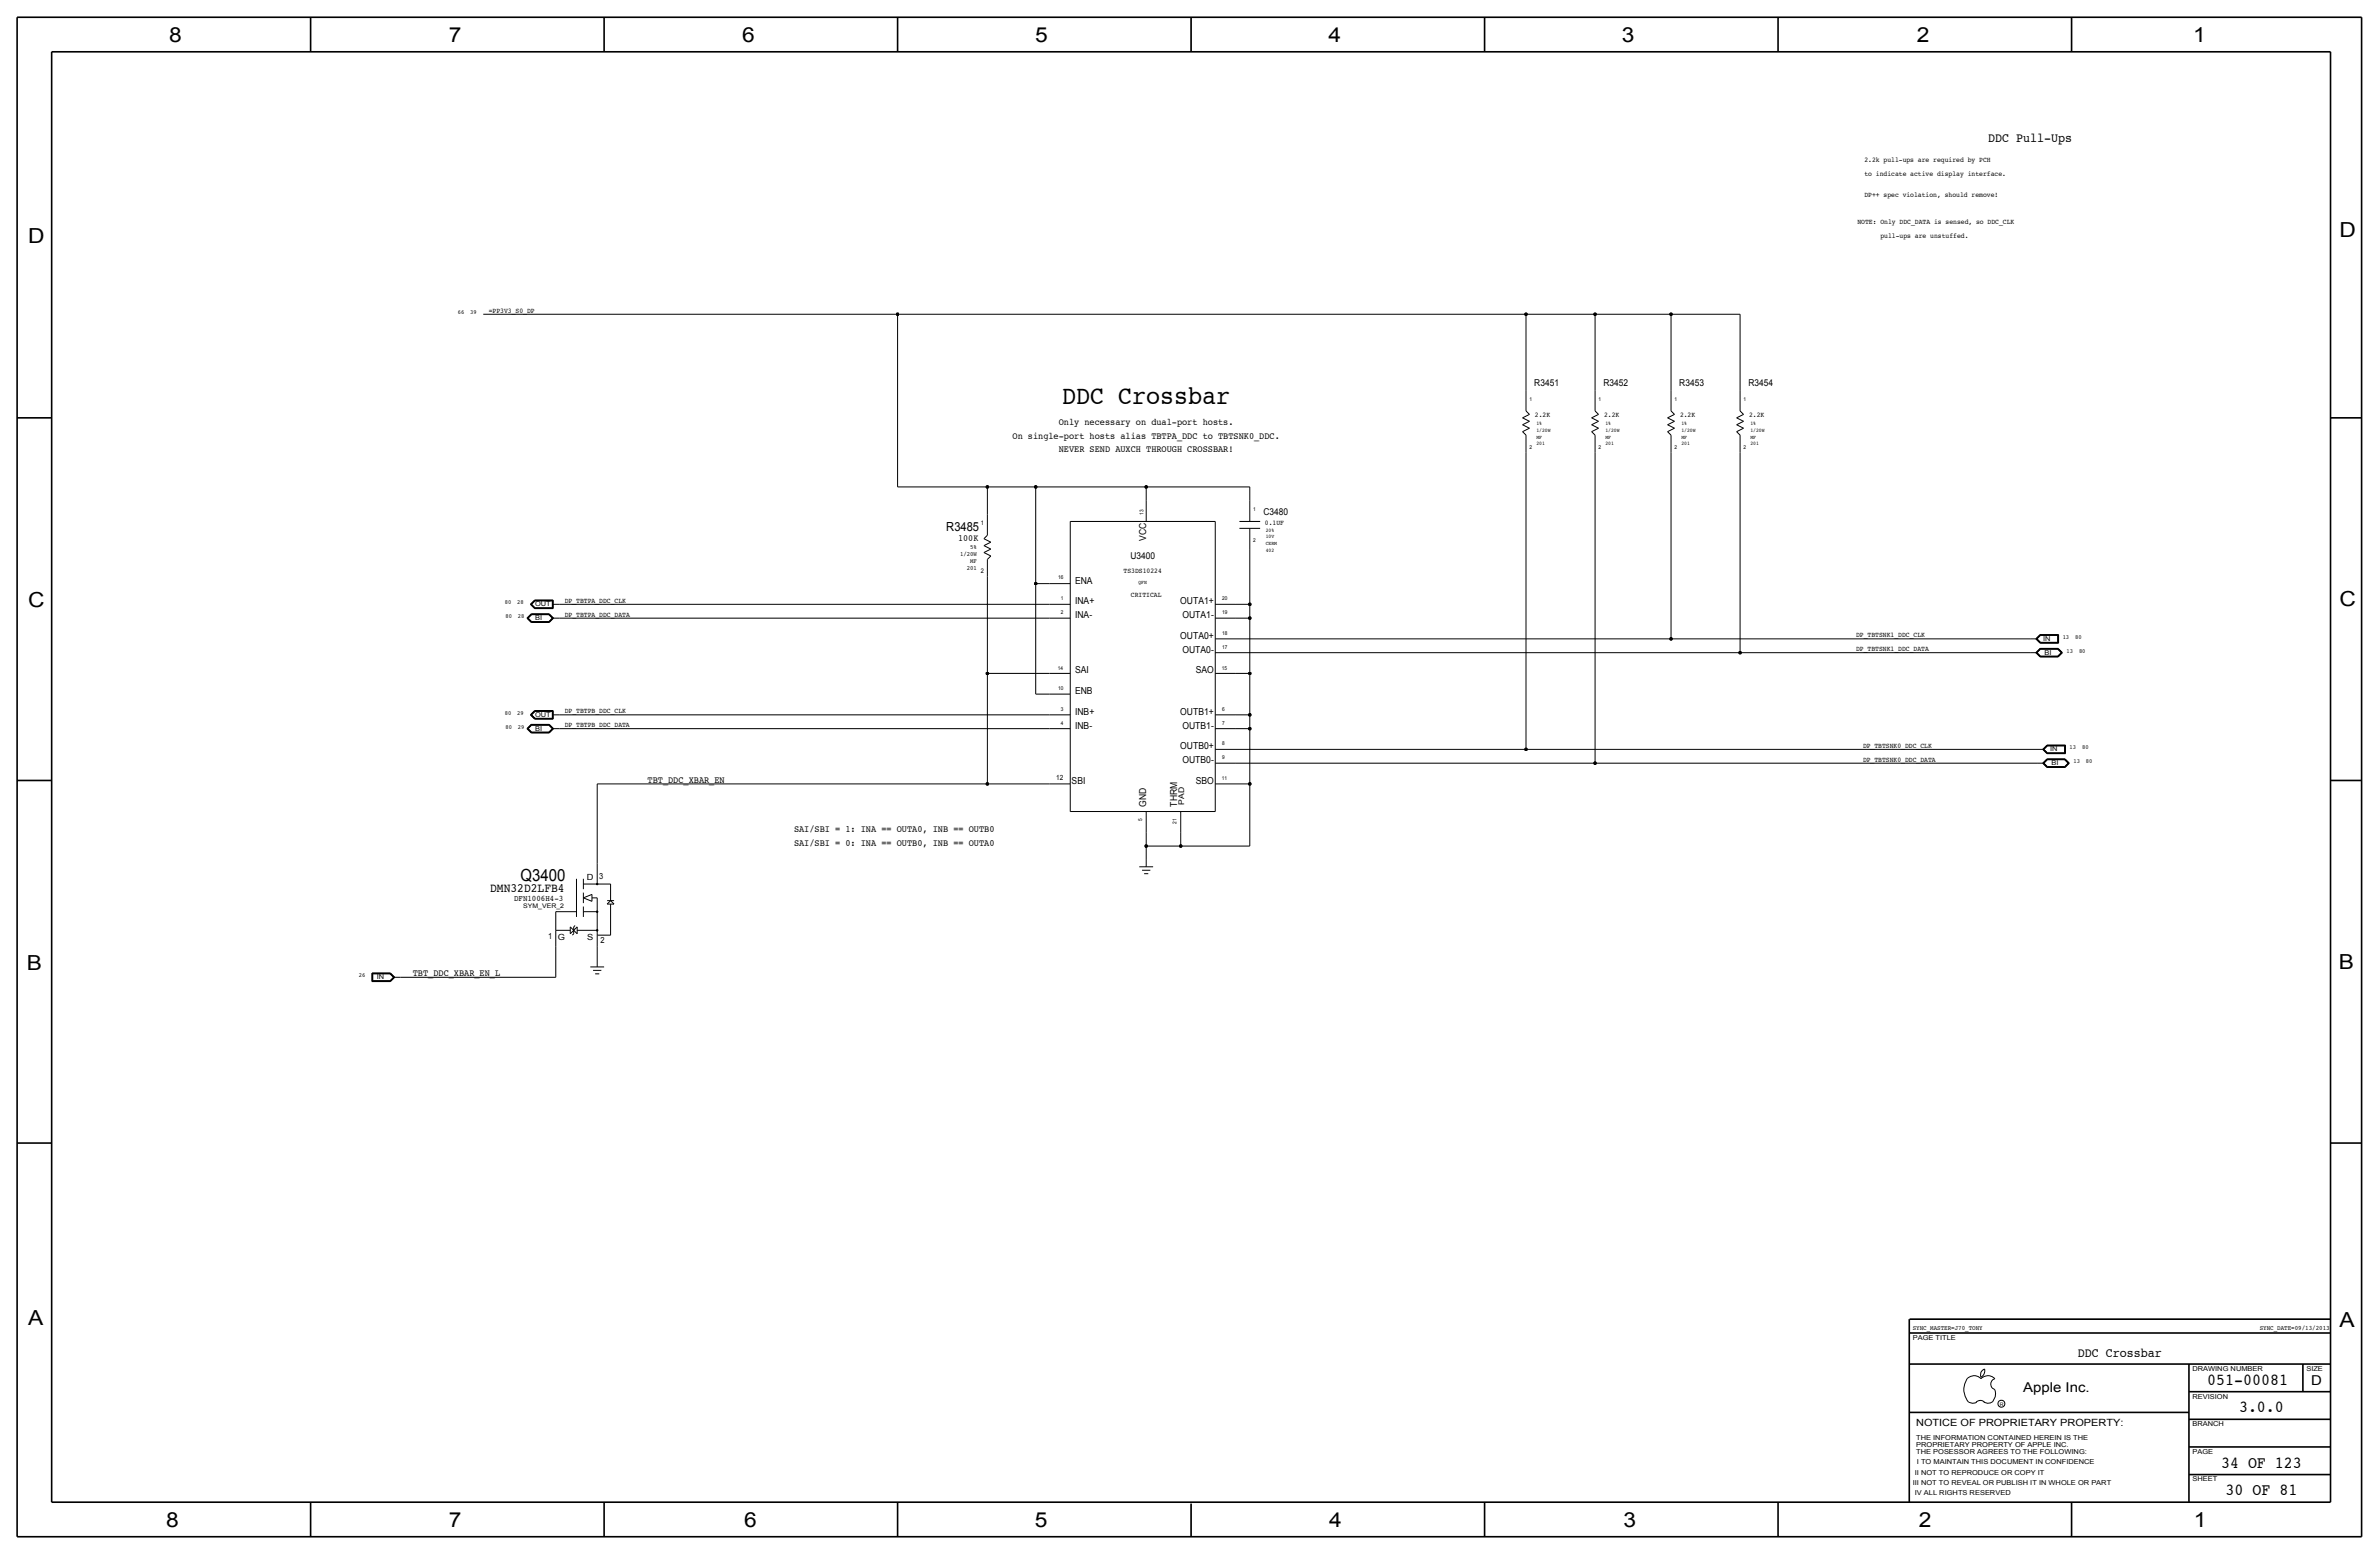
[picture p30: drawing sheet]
<svg xmlns="http://www.w3.org/2000/svg" width="875mm" height="572mm" viewBox="0 0 875 572" stroke-linecap="round" stroke-linejoin="round" font-family="sans-serif">
<defs><g id="words">
<text font-size="9.6" x="390.7" y="148.6">DDC Crossbar</text>
<g font-size="7.6">
<text x="62.2" y="15.5">8</text>
<text x="165" y="15.5">7</text>
<text x="273" y="15.5">6</text>
<text x="380.7" y="15.5">5</text>
<text x="488.6" y="15.5">4</text>
<text x="596.6" y="15.5">3</text>
<text x="705.1" y="15.5">2</text>
<text x="806.7" y="15.5">1</text>
<text x="10.4" y="89.4">D</text>
<text x="860.5" y="87.1">D</text>
<text x="10.4" y="223.3">C</text>
<text x="860.5" y="222.8">C</text>
<text x="9.8" y="356.6">B</text>
<text x="860.2" y="356.4">B</text>
<text x="10.4" y="487.4">A</text>
<text x="860.5" y="488.2">A</text>
<text x="61.2" y="561.6">8</text>
<text x="165" y="561.6">7</text>
<text x="273.8" y="561.6">6</text>
<text x="380.7" y="561.6">5</text>
<text x="488.9" y="561.6">4</text>
<text x="597.1" y="561.6">3</text>
<text x="705.8" y="561.6">2</text>
<text x="806.9" y="561.6">1</text>
</g>
<g font-size="6.2">
<text x="191.5" y="323.9">Q3400</text>
<text x="811.9" y="509.3">051-00081</text>
<text x="823.6" y="519.4">3.0.0</text>
<text x="817" y="539.7">34 OF 123</text>
<text x="818.6" y="549.9">30 OF 81</text>
</g>
<g font-size="5">
<text x="850.1" y="509.3">D</text>
<text x="744.2" y="511.8">Apple Inc.</text>
</g>
<g font-size="4.8">
<text x="731.3" y="52.1">DDC Pull-Ups</text>
<text x="764.3" y="499.1">DDC Crossbar</text>
</g>
<text font-size="4.7" x="180.3" y="327.9">DMN32D2LFB4</text>
<text font-size="4.6" x="348.1" y="195.3">R3485</text>
<text font-size="3.7" x="704.8" y="524.5">NOTICE OF PROPRIETARY PROPERTY:</text>
<g font-size="3.5">
<text x="564.3" y="142">R3451</text>
<text x="589.7" y="142">R3452</text>
<text x="617.7" y="142">R3453</text>
<text x="643.1" y="142">R3454</text>
<text x="372.4" y="161.3">On single-port hosts alias TBTPA_DDC to TBTSNK0_DDC.</text>
<text x="389.4" y="156.2">Only necessary on dual-port hosts.</text>
<text x="389.4" y="166.4">NEVER SEND AUXCH THROUGH CROSSBAR!</text>
<text x="464.8" y="189.2">C3480</text>
<text x="352.5" y="199.1">100K</text>
<text x="421.6" y="198.9" transform="rotate(-90 421.6 198.9)">VCC</text>
<text x="415.8" y="205.7">U3400</text>
<text x="395.4" y="214.6">ENA</text>
<text x="395.4" y="222.3">INA+</text>
<text x="395.4" y="227.3">INA-</text>
<text x="434.1" y="222.3">OUTA1+</text>
<text x="434.9" y="227.3">OUTA1-</text>
<text x="434.1" y="235">OUTA0+</text>
<text x="434.9" y="240">OUTA0-</text>
<text x="395.4" y="247.7">SAI</text>
<text x="439.8" y="247.7">SAO</text>
<text x="395.4" y="255.3">ENB</text>
<text x="395.4" y="262.9">INB+</text>
<text x="434.1" y="262.9">OUTB1+</text>
<text x="395.4" y="268">INB-</text>
<text x="434.9" y="268">OUTB1-</text>
<text x="434.1" y="275.6">OUTB0+</text>
<text x="434.9" y="280.7">OUTB0-</text>
<text x="238.2" y="287.8">TBT_DDC_XBAR_EN</text>
<text x="394.2" y="288.3">SBI</text>
<text x="439.8" y="288.3">SBO</text>
<text x="421.6" y="296.7" transform="rotate(-90 421.6 296.7)">GND</text>
<text x="433" y="296.7" transform="rotate(-90 433 296.7)">THRM</text>
<text x="292" y="311.1">SAI/SBI = 0: INA == OUTB0, INB == OUTA0</text>
<text x="292" y="306.1">SAI/SBI = 1: INA == OUTA0, INB == OUTB0</text>
<text x="151.8" y="358.9">TBT_DDC_XBAR_EN_L</text>
</g>
<g font-size="3.1">
<text x="215.9" y="323.6">D</text>
<text x="220.4" y="323.3">3</text>
<text x="189.1" y="331.2">DFN1006H4-3</text>
<text x="201.6" y="345.4">1</text>
<text x="205.1" y="345.7">G</text>
<text x="216" y="345.7">S</text>
<text x="220.9" y="347">2</text>
</g>
<text font-size="2.9" x="435.6" y="295.9" transform="rotate(-90 435.6 295.9)">PAD</text>
<g font-size="2.6">
<text x="685.7" y="59.7">2.2k pull-ups are required by PCH</text>
<text x="685.7" y="64.8">to indicate active display interface.</text>
<text x="685.7" y="72.4">DP++ spec violation, should remove!</text>
<text x="683.2" y="82.6">NOTE: Only DDC_DATA is sensed, so DDC_CLK</text>
<text x="691.7" y="87.6">pull-ups are unstuffed.</text>
<text x="179.8" y="115.1">=PP3V3_S0_DP</text>
<text x="564.6" y="153.4">2.2K</text>
<text x="590" y="153.4">2.2K</text>
<text x="617.9" y="153.4">2.2K</text>
<text x="643.3" y="153.4">2.2K</text>
<text x="465.3" y="193">0.1UF</text>
<text x="413.3" y="210.8">TS3DS10224</text>
<text x="207.7" y="221.7">DP_TBTPA_DDC_CLK</text>
<text x="416" y="219.7">CRITICAL</text>
<text x="207.7" y="226.8">DP_TBTPA_DDC_DATA</text>
<text x="682.7" y="234.4">DP_TBTSNK1_DDC_CLK</text>
<text x="682.7" y="239.5">DP_TBTSNK1_DDC_DATA</text>
<text x="207.7" y="262.4">DP_TBTPB_DDC_CLK</text>
<text x="207.7" y="267.5">DP_TBTPB_DDC_DATA</text>
<text x="685.2" y="275.1">DP_TBTSNK0_DDC_CLK</text>
<text x="685.2" y="280.2">DP_TBTSNK0_DDC_DATA</text>
<text x="388.5" y="287">12</text>
</g>
<g font-size="2.5">
<text x="196.8" y="223">OUT</text>
<text x="196.8" y="228.1">BI</text>
<text x="751.5" y="235.7">IN</text>
<text x="752" y="240.8">BI</text>
<text x="196.8" y="263.7">OUT</text>
<text x="196.8" y="268.7">BI</text>
<text x="754.1" y="276.4">IN</text>
<text x="754.6" y="281.4">BI</text>
<text x="138.6" y="360.2">IN</text>
<text x="703.5" y="492.8">PAGE TITLE</text>
<text x="806.4" y="504.2">DRAWING NUMBER</text>
<text x="848.3" y="504.2">SIZE</text>
<text x="806.4" y="514.4">REVISION</text>
<text x="806.4" y="524.5">BRANCH</text>
<text x="704.8" y="532.1">PROPRIETARY PROPERTY OF APPLE INC.</text>
<text x="704.8" y="529.6">THE INFORMATION CONTAINED HEREIN IS THE</text>
<text x="704.8" y="534.7">THE POSESSOR AGREES TO THE FOLLOWING:</text>
<text x="705.1" y="538.5">I TO MAINTAIN THIS DOCUMENT IN CONFIDENCE</text>
<text x="806.4" y="534.7">PAGE</text>
<text x="704.3" y="542.3">II NOT TO REPRODUCE OR COPY IT</text>
<text x="806.4" y="544.8">SHEET</text>
<text x="703.5" y="546.1">III NOT TO REVEAL OR PUBLISH IT IN WHOLE OR PART</text>
<text x="704.3" y="549.9">IV ALL RIGHTS RESERVED</text>
</g>
<g font-size="2.4">
<text x="703.5" y="488.9">SYNC_MASTER=J70_TONY</text>
<text x="831.2" y="488.9">SYNC_DATE=09/13/2013</text>
</g>
<g font-size="2.3">
<text x="168.4" y="115.6">66</text>
<text x="172.9" y="115.6">39</text>
<text x="360.7" y="193">1</text>
<text x="356.9" y="201.9">5%</text>
<text x="353.1" y="204.5">1/20W</text>
<text x="355.6" y="209.6">201</text>
<text x="356.9" y="207">MF</text>
<text x="360.7" y="210.8">2</text>
<text x="185.7" y="222.3">80</text>
<text x="185.9" y="227.3">80</text>
<text x="190.2" y="222.3">28</text>
<text x="190.5" y="227.3">28</text>
<text x="758.7" y="235">13</text>
<text x="763.3" y="235">80</text>
<text x="760.1" y="240">13</text>
<text x="764.7" y="240">80</text>
<text x="185.7" y="262.9">80</text>
<text x="190.2" y="262.9">29</text>
<text x="185.9" y="268">80</text>
<text x="190.5" y="268">29</text>
<text x="761.2" y="275.6">13</text>
<text x="765.8" y="275.6">80</text>
<text x="762.7" y="280.7">13</text>
<text x="767.2" y="280.7">80</text>
<text x="192.5" y="334">SYM_VER_2</text>
<text x="132" y="359.4">26</text>
</g>
<g font-size="2">
<text x="562.6" y="147.3">1</text>
<text x="588" y="147.3">1</text>
<text x="615.9" y="147.3">1</text>
<text x="641.3" y="147.3">1</text>
<text x="565.1" y="161.3">MF</text>
<text x="565.1" y="156.2">1%</text>
<text x="565.1" y="158.7">1/20W</text>
<text x="590.5" y="161.3">MF</text>
<text x="590.5" y="156.2">1%</text>
<text x="590.5" y="158.7">1/20W</text>
<text x="618.4" y="161.3">MF</text>
<text x="618.4" y="156.2">1%</text>
<text x="618.4" y="158.7">1/20W</text>
<text x="643.8" y="161.3">MF</text>
<text x="643.8" y="156.2">1%</text>
<text x="643.8" y="158.7">1/20W</text>
<text x="562.6" y="165.1">2</text>
<text x="565.1" y="163.8">201</text>
<text x="588" y="165.1">2</text>
<text x="590.5" y="163.8">201</text>
<text x="615.9" y="165.1">2</text>
<text x="618.4" y="163.8">201</text>
<text x="641.3" y="165.1">2</text>
<text x="643.8" y="163.8">201</text>
<text x="420.6" y="189.2" transform="rotate(-90 420.6 189.2)">13</text>
<text x="461" y="188">1</text>
<text x="465.5" y="195.6">20%</text>
<text x="465.5" y="197.9">10V</text>
<text x="461" y="199.4">2</text>
<text x="465.5" y="202.9">402</text>
<text x="465.5" y="200.4">CERM</text>
<text x="389.2" y="213.1">16</text>
<text x="418.8" y="214.6">QFN</text>
<text x="390.1" y="220.7">1</text>
<text x="449.5" y="220.7">20</text>
<text x="390.1" y="225.8">2</text>
<text x="449.5" y="225.8">19</text>
<text x="449.5" y="233.4">18</text>
<text x="449.5" y="238.5">17</text>
<text x="389.1" y="246.3">14</text>
<text x="449.4" y="246.4">15</text>
<text x="389.2" y="253.7">10</text>
<text x="390.1" y="261.4">3</text>
<text x="449.5" y="261.4">6</text>
<text x="390.1" y="266.4">4</text>
<text x="449.5" y="266.4">7</text>
<text x="449.5" y="274.1">8</text>
<text x="449.5" y="279.1">9</text>
<text x="449.4" y="287">11</text>
<text x="420.1" y="302" transform="rotate(-90 420.1 302)">5</text>
<text x="432.8" y="302.9" transform="rotate(-90 432.8 302.9)">21</text>
</g>
<text font-size="1.8" x="735.5" y="516.9">R</text>
</g></defs>
<g fill="none" stroke="#000" stroke-width=".37">
<path d="M177.7 115.6h152.4zM330.1 115.6h231.2zM330.1 115.6v63.5zM561.3 115.6h25.4zM561.3 115.6v27.9zM586.7 115.6h27.9zM586.7 115.6v27.9zM614.6 115.6h25.4zM614.6 115.6v27.9zM640 115.6v27.9zM560 153.7l2.6-1.3zM560 158.8l2.6-1.3z"/>
<path d="M560 156.2l2.6-1.3zM560 158.8l1.3 1.2zM560 156.2l2.6 1.3zM560 153.7l2.6 1.2zM561.3 151.1l1.3 1.3zM561.3 143.5v7.6zM585.4 153.7l2.6-1.3zM585.4 158.8l2.6-1.3zM585.4 156.2l2.6-1.3zM585.4 158.8l1.3 1.2zM585.4 156.2l2.6 1.3zM585.4 153.7l2.6 1.2z"/>
<path d="M586.7 151.1l1.3 1.3zM586.7 143.5v7.6zM613.4 153.7l2.5-1.3zM613.4 158.8l2.5-1.3zM613.4 156.2l2.5-1.3zM613.4 158.8l1.2 1.2zM613.4 156.2l2.5 1.3zM613.4 153.7l2.5 1.2zM614.6 151.1l1.3 1.3zM614.6 143.5v7.6zM638.8 153.7l2.5-1.3zM638.8 158.8l2.5-1.3z"/>
<path d="M638.8 156.2l2.5-1.3zM638.8 158.8l1.2 1.2zM638.8 156.2l2.5 1.3zM638.8 153.7l2.5 1.2zM640 151.1l1.3 1.3zM640 143.5v7.6zM330.1 179.1h33.1zM363.2 179.1h17.7zM363.2 179.1v10.1zM380.9 179.1v35.5zM380.9 179.1h40.7zM421.6 179.1h38.1z"/>
<path d="M421.6 179.1v5zM459.7 179.1v5.1zM561.3 166.4v109.2zM561.3 160v6.4zM586.7 166.4v114.3zM586.7 160v6.4zM614.6 166.4v68.6zM614.6 160v6.4zM640 166.4v73.6zM640 160v6.4zM361.9 198.1l1.3-1.3zM361.9 198.1l2.5 1.3z"/>
<path d="M363.2 189.2v7.7zM393.6 191.8v106.6zM393.6 191.8h53.4zM421.6 184.2v7.6zM447 191.8v106.6zM455.9 194.3h7.6zM455.9 191.8h7.6zM459.7 184.2v7.6zM459.7 194.3v7.6zM361.9 203.2l2.5 1.3zM361.9 200.7l2.5 1.2zM361.9 203.2l2.5-1.3z"/>
<path d="M361.9 200.7l2.5-1.3zM363.2 212.1v35.6zM363.2 205.7v6.4zM364.4 204.5l-1.2 1.2zM380.9 214.6h5.1zM380.9 214.6v40.7zM386 214.6h7.6zM459.7 201.9v20.4zM193.8 227.3l1.6 1.6zM193.8 227.3l1.6-1.5zM194 227.3l1.4-1.4zM194 227.3l1.4 1.5z"/>
<path d="M194.1 227.3l1.4-1.3zM194.1 227.3l1.4 1.4zM194.3 227.3l1.2 1.3zM194.3 227.3l1.2-1.2zM195.1 222.2l1.5 1.6zM195.1 222.3l1.5-1.6zM195.2 222.3l1.5 1.4zM195.2 222.3l1.5-1.5zM195.4 222.3l1.3-1.4zM195.4 228.9h6.6zM195.4 222.3l1.3 1.3zM195.4 225.8h6.6z"/>
<path d="M195.4 225.9h6.6zM195.4 228.8h6.6zM195.5 228.7h6.4zM195.5 226h6.4zM195.5 222.3l1.3-1.3zM195.5 228.6h6.4zM195.5 226.1h6.4zM195.5 222.2l1.3 1.3zM196.6 223.8h6.9zM196.6 220.7h6.9zM196.7 220.8h6.7zM196.7 223.7h6.7z"/>
<path d="M196.7 220.9h6.6zM196.7 223.6h6.6zM196.8 221h6.3zM196.8 223.5h6.3zM201.9 228.6l1.2-1.3zM201.9 226.1l1.2 1.2zM201.9 228.7l1.4-1.4zM201.9 226l1.4 1.3zM202 225.9l1.5 1.4zM202 228.8l1.5-1.5zM202 225.8l1.6 1.5zM202 228.9l1.6-1.6z"/>
<path d="M203.1 221v2.5zM203.1 222.3h2.6zM203.1 227.3h2.6zM203.3 220.9v2.7zM203.4 220.8v2.9zM203.5 220.7v3.1zM205.7 227.3h180.3zM205.7 222.3h180.3zM386 227.3h7.6zM386 222.3h7.6zM447 235h7.6zM447 227.3h7.6z"/>
<path d="M447 222.3h7.6zM454.6 235h160zM454.6 222.3h5.1zM454.6 227.3h5.1zM459.7 222.3v5zM459.7 227.3v20.4zM614.6 235h132.1zM746.7 235h2.5zM748.8 234.9l1.6 1.6zM748.8 235l1.6-1.6zM748.9 235l1.5-1.5zM748.9 235l1.5 1.4z"/>
<path d="M749.1 235l1.4 1.3zM749.1 235l1.4-1.4zM749.2 235l1.3-1.3zM749.2 234.9l1.3 1.3zM750.4 233.4h6.8zM750.4 238.5h6.6zM750.4 238.5l-1.6 1.5zM750.4 236.5h6.8zM750.4 238.6h6.6zM750.4 233.5h6.7zM750.4 236.4h6.7zM750.5 236.3h6.5z"/>
<path d="M750.5 233.6h6.5zM750.5 238.7l-1.4 1.3zM750.5 238.7h6.4zM750.5 233.7h6.4zM750.5 236.2h6.4zM750.5 238.8h6.4zM756.9 238.8l1.2 1.2zM756.9 233.7v2.5zM756.9 238.7l1.4 1.3zM757 233.6v2.7zM757 238.6l1.4 1.4zM757 238.5l1.6 1.5z"/>
<path d="M757.1 233.5v2.9zM757.2 233.4v3.1zM363.2 247.7h22.8zM363.2 247.7v40.6zM380.9 255.3h5.1zM386 255.3h7.6zM386 247.7h7.6zM447 247.7h7.6zM447 240h7.6zM454.6 247.7h5.1zM454.6 240h185.4zM459.7 247.7v15.2z"/>
<path d="M640 240h106.7zM746.7 240h2.5zM748.8 240l1.6 1.6zM748.9 240l1.5-1.4zM748.9 240l1.5 1.5zM749.1 240l1.4 1.4zM749.2 240l1.3-1.2zM749.2 240l1.3 1.3zM750.4 241.6h6.6zM750.4 241.5h6.6zM750.5 241.4h6.4zM750.5 241.3h6.4z"/>
<path d="M756.9 241.3l1.2-1.3zM756.9 241.4l1.4-1.4zM757 241.5l1.4-1.5zM758.6 240l-1.6 1.6zM193.8 268l1.6 1.5zM193.8 268l1.6-1.6zM194 268l1.4 1.4zM194.1 268l1.4 1.3zM194.3 268l1.2 1.2zM194.3 268l1.2-1.3zM195.1 262.9l1.5 1.6zM195.1 262.9l1.5-1.6z"/>
<path d="M195.2 262.9l1.5 1.5zM195.4 269.5h6.6zM195.4 262.9l1.3 1.4zM195.4 266.4h6.6zM195.4 266.5l-1.4 1.5zM195.4 266.5h6.6zM195.4 269.4h6.6zM195.5 266.6l-1.4 1.4zM195.5 269.3h6.4zM195.5 266.6h6.4zM195.5 262.9l1.3-1.3zM195.5 269.2h6.4z"/>
<path d="M195.5 266.7h6.4zM195.5 262.9l1.3 1.3zM196.6 264.5h6.9zM196.6 261.3h6.9zM196.7 261.4h6.7zM196.7 264.4h6.7zM196.7 261.4l-1.5 1.5zM196.7 261.5l-1.3 1.4zM196.7 261.5h6.6zM196.7 264.3h6.6zM196.8 261.6h6.3zM196.8 264.2h6.3z"/>
<path d="M201.9 269.2l1.2-1.2zM201.9 266.7l1.2 1.3zM201.9 266.6l1.4 1.4zM202 266.5l1.5 1.5zM202 266.4l1.6 1.6zM202 269.5l1.6-1.5zM203.1 261.6v2.6zM203.1 262.9h2.6zM203.1 268h2.6zM203.3 261.5v2.8zM203.3 268l-1.4 1.3zM203.4 261.4v3z"/>
<path d="M203.5 261.3v3.2zM203.5 268l-1.5 1.4zM205.7 268h180.3zM205.7 262.9h180.3zM386 268h7.6zM386 262.9h7.6zM447 275.6h7.6zM447 268h7.6zM447 262.9h7.6zM454.6 262.9h5.1zM454.6 268h5.1zM454.6 275.6h106.7z"/>
<path d="M459.7 262.9v5.1zM459.7 268v20.3zM561.3 275.6h187.9zM749.2 275.6h2.6zM751.3 275.6l1.6 1.6zM751.5 275.6l1.5-1.5zM751.5 275.6l1.5 1.5zM751.6 275.6l1.4 1.4zM751.6 275.6l1.4-1.4zM751.8 275.6l1.3-1.3zM751.8 275.6l1.3 1.3zM752.9 279.1h6.7z"/>
<path d="M752.9 274l-1.6 1.6zM752.9 279.1l-1.6 1.6zM752.9 277.2h6.8zM752.9 274h6.8zM753 274.1h6.6zM753 277.1h6.6zM753 279.2h6.5zM753 274.2h6.5zM753 279.3h6.5zM753 277h6.5zM753.1 274.3h6.3zM753.1 276.9h6.3z"/>
<path d="M753.1 279.4h6.3zM759.4 274.3v2.6zM759.4 279.4l1.3 1.3zM759.5 279.3l1.3 1.4zM759.5 274.2v2.8zM759.5 279.2l1.5 1.5zM759.6 279.1l1.5 1.6zM759.6 274.1v3zM759.7 274v3.2zM219.7 288.3v29.2zM219.7 288.3h143.5zM363.2 288.3h22.8z"/>
<path d="M386 288.3h7.6zM393.6 298.5h53.4zM421.6 298.4v7.7zM434.3 298.4v7.7zM447 288.3h7.6zM447 280.7h7.6zM454.6 288.3h5.1zM454.6 280.7h132.1zM459.7 288.3v22.9zM586.7 280.7h162.5zM749.2 280.7h2.6zM751.3 280.7l1.6 1.5z"/>
<path d="M751.5 280.7l1.5-1.5zM751.5 280.7l1.5 1.4zM751.6 280.7l1.4 1.3zM751.6 280.7l1.4-1.4zM751.8 280.7l1.3-1.3zM751.8 280.7l1.3 1.2zM752.9 282.2h6.7zM753 282.1h6.5zM753 282h6.5zM753.1 281.9h6.3zM759.4 281.9l1.3-1.2zM759.5 282.1l1.5-1.4z"/>
<path d="M760.8 280.7l-1.3 1.3zM761.1 280.7l-1.5 1.5zM219.7 317.5v7.6zM419 318.8h5.1zM421.6 311.2h12.7zM421.6 306.1v5zM421.6 311.2v5zM421.6 316.2v2.6zM434.3 311.2h25.4zM434.3 306.1v5.1zM204.4 335.3h7.6zM204.4 335.3v6.8z"/>
<path d="M212 323.2v14zM214.6 330.2l3.1-1.3zM214.6 330.2l3.1 1.3zM214.6 335.3h5.1zM214.6 328.3v3.8zM214.6 323.2v3.8zM214.6 333.4v3.8zM214.6 325.1h10zM217.7 330.2h2zM217.7 328.9v2.6zM219.7 330.2v13.7zM223.3 331.2h2.6z"/>
<path d="M223.3 332.5h2.6zM224.6 331.2l1.3 1.3zM224.6 332.5v11.4zM224.6 331.2l-1.3 1.3zM224.6 325.1v6.1zM420.1 320h3zM420.8 321.3h1.6zM136.8 357.8v3.2zM136.8 357.8h6.8zM136.9 357.9v3zM136.9 357.9h6.7zM137 358h6.5z"/>
<path d="M137 358v2.8zM137.1 358.1h6.4zM137.1 358.1v2.6zM143.5 358.1l1.2 1.3zM143.5 358l1.4 1.4zM143.6 357.9l1.4 1.5zM143.6 357.8l1.6 1.6zM144.7 359.4h2.6zM145 359.4l-1.4 1.5zM147.3 359.4h57.1zM204.4 342.1h5.4zM204.4 348v11.4z"/>
<path d="M204.4 342.2v5.8zM204.4 342.2h.1M209.8 340.9l2.5 2.5zM209.8 340.9v2.5zM211 340.9l.5-.5zM211 343.4l-.5 .5zM211 340.9v2.5zM212.3 340.9l-2.5 2.5zM212.3 342.1h7.4zM212.3 340.9v2.5zM217.1 355.6h5.1zM218.1 356.9h3.1z"/>
<path d="M218.9 358.1h1.5zM219.7 348v5.1zM219.7 353.1v2.5zM219.7 343.9h4.9zM219.7 344v4zM219.7 344h.1M136.8 361h6.8zM136.9 360.9h6.7zM137 360.8h6.5zM137.1 360.7h6.4zM143.5 360.7l1.2-1.3zM143.5 360.8l1.4-1.4z"/>
<path d="M143.6 361l1.6-1.6zM724.1 515.6l.5 .2a2.67 2.67 0 0 0 2.5-.2M726.8 515.7a2.09 2.09 0 0 1 3.1 0M728.6 506.5a2.69 2.69 0 0 0 1.3-3 2.26 2.26 0 0 0-1.3 3M729.7 515.6l.4 .2a2.67 2.67 0 0 0 2.6-.2M733.7 511.1a4.5 4.5 0 0 1-1 4.6M733.8 511a2.08 2.08 0 0 1-1.6-2 2.08 2.08 0 0 1 1.6-2 3.4 3.4 0 0 0-5.1 0 3.6 3.6 0 0 0-3.9-.8 3.6 3.6 0 0 0-2.3 3.3 7.1 7.1 0 0 0 1.6 6.2"/>
<circle cx="736.1" cy="516.2" r="1.28"/>
</g>
<g fill="none" stroke="#000" stroke-width=".6" stroke-linecap="butt">
<path d="M6.3 6.4v558.7zM6.3 6.4h862.3zM19 19.1h838.2zM19 19.1v533.4zM114.2 6.4v12.7zM222.2 6.4v12.7zM330.1 6.4v12.7zM438.1 6.4v12.7zM546 6.4v12.7zM654 6.4v12.7zM761.9 6.4v12.7zM857.2 19.1v533.4z"/>
<path d="M868.6 6.4v558.7zM6.3 153.7h12.7zM857.2 153.7h11.4zM6.3 287h12.7zM857.2 287h11.4zM6.3 420.4h12.7zM857.2 420.4h11.4zM702.3 490.2h154.9zM702.3 485.1v5.1zM702.3 490.2v62.3zM702.4 485.1h154.8zM702.3 501.6h154.9z"/>
<path d="M702.3 519.4h102.8zM805.1 501.6v50.8zM805.1 511.8h52.1zM847 501.6v10.2zM805.1 522h52.1zM805.1 532.1h52.1zM19 552.5h838.2zM114.2 552.4v12.7zM222.2 552.5v12.7zM330.1 552.5v12.7zM438.1 553v12.1zM546 552.5v12.7z"/>
<path d="M654 552.5v12.7zM761.9 552.5v12.7zM805.1 542.3h52.1zM6.3 565.1h862.3z"/>
</g>
<g fill="#000" stroke="#000" stroke-width=".37">
<path d="M219.5 324.9h.3v.4h-.3zM219.5 335.1h.3v.4h-.3zM219.5 342h.3v.3h-.3z"/>
<circle cx="330.1" cy="115.6" r=".51"/>
<circle cx="561.3" cy="115.6" r=".51"/>
<circle cx="586.7" cy="115.6" r=".51"/>
<circle cx="614.6" cy="115.6" r=".51"/>
<circle cx="363.2" cy="179.1" r=".51"/>
<circle cx="380.9" cy="179.1" r=".51"/>
<circle cx="421.6" cy="179.1" r=".51"/>
<circle cx="380.9" cy="214.6" r=".51"/>
<circle cx="459.7" cy="222.3" r=".51"/>
<circle cx="459.7" cy="227.3" r=".51"/>
<circle cx="614.6" cy="235" r=".51"/>
<circle cx="363.2" cy="247.7" r=".51"/>
<circle cx="459.7" cy="247.7" r=".51"/>
<circle cx="640" cy="240" r=".51"/>
<circle cx="459.7" cy="262.9" r=".51"/>
<circle cx="459.7" cy="268" r=".51"/>
<circle cx="561.3" cy="275.6" r=".51"/>
<circle cx="363.2" cy="288.3" r=".51"/>
<circle cx="459.7" cy="288.3" r=".51"/>
<circle cx="586.7" cy="280.7" r=".51"/>
<circle cx="421.6" cy="311.2" r=".51"/>
<circle cx="434.3" cy="311.2" r=".51"/>
</g>
<use href="#words"/>
</svg>
